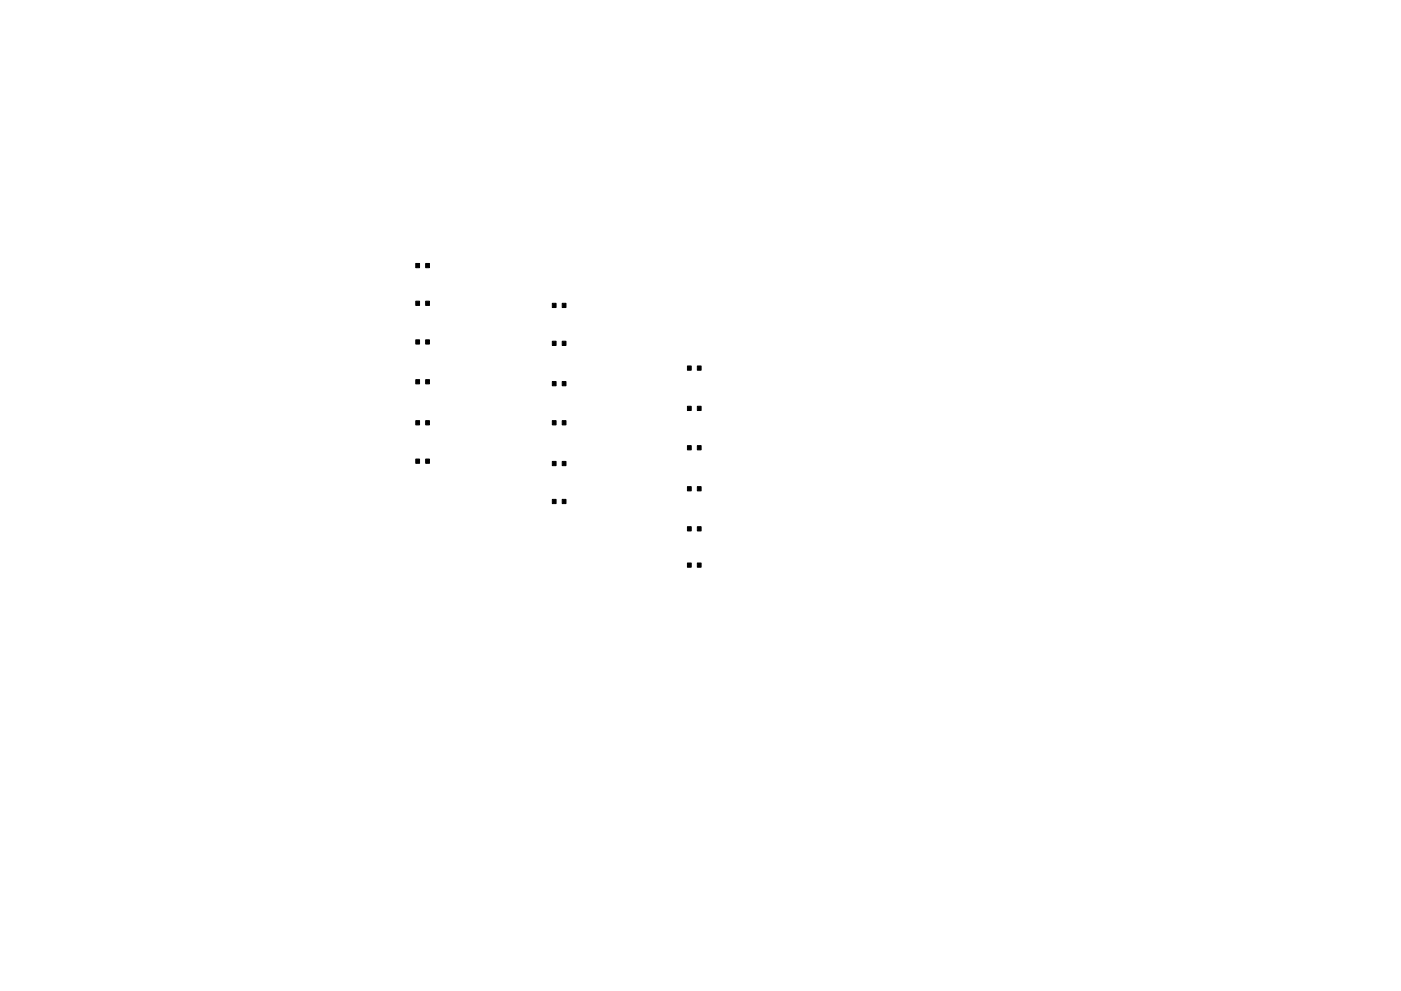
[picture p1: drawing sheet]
<svg xmlns="http://www.w3.org/2000/svg" width="297mm" height="210mm" viewBox="0 0 297 210" stroke-linecap="round" stroke-linejoin="round" font-family="sans-serif">
<g fill="#000" stroke="#000" stroke-width=".21">
<path d="M88.1 55.9h.9v.9h-.9zM90.3 55.9h.8v.9h-.8zM88.1 63.9h.9v.9h-.9zM88.1 72.1h.9v.9h-.9zM90.3 63.9h.8v.9h-.8zM90.3 72.1h.8v.9h-.8zM117.1 64.3h.8v.9h-.8zM117.1 72.4h.8v.9h-.8zM119.2 64.3h.8v.9h-.8zM119.2 72.4h.8v.9h-.8zM145.8 77.6h.7v.9h-.7zM147.9 77.6h.7v.9h-.7z"/>
<path d="M88.1 80.5h.9v.9h-.9zM88.1 89.2h.9v.9h-.9zM88.1 97.4h.9v.9h-.9zM90.3 80.5h.8v.9h-.8zM90.3 89.2h.8v.9h-.8zM90.3 97.4h.8v.9h-.8zM117.1 80.9h.8v.9h-.8zM117.1 89.2h.8v.9h-.8zM117.1 97.9h.8v.9h-.8zM119.2 80.9h.8v.9h-.8zM119.2 89.2h.8v.9h-.8zM119.2 97.9h.8v.9h-.8z"/>
<path d="M145.8 86.2h.7v.9h-.7zM145.8 94.5h.7v.9h-.7zM147.9 86.2h.7v.9h-.7zM147.9 94.5h.7v.9h-.7zM117.1 105.9h.8v.9h-.8zM119.2 105.9h.8v.9h-.8zM145.8 103.2h.7v.9h-.7zM145.8 111.7h.7v.9h-.7zM147.9 103.2h.7v.9h-.7zM147.9 111.7h.7v.9h-.7zM145.8 119.4h.7v.9h-.7zM147.9 119.4h.7v.9h-.7z"/>
</g>
</svg>
